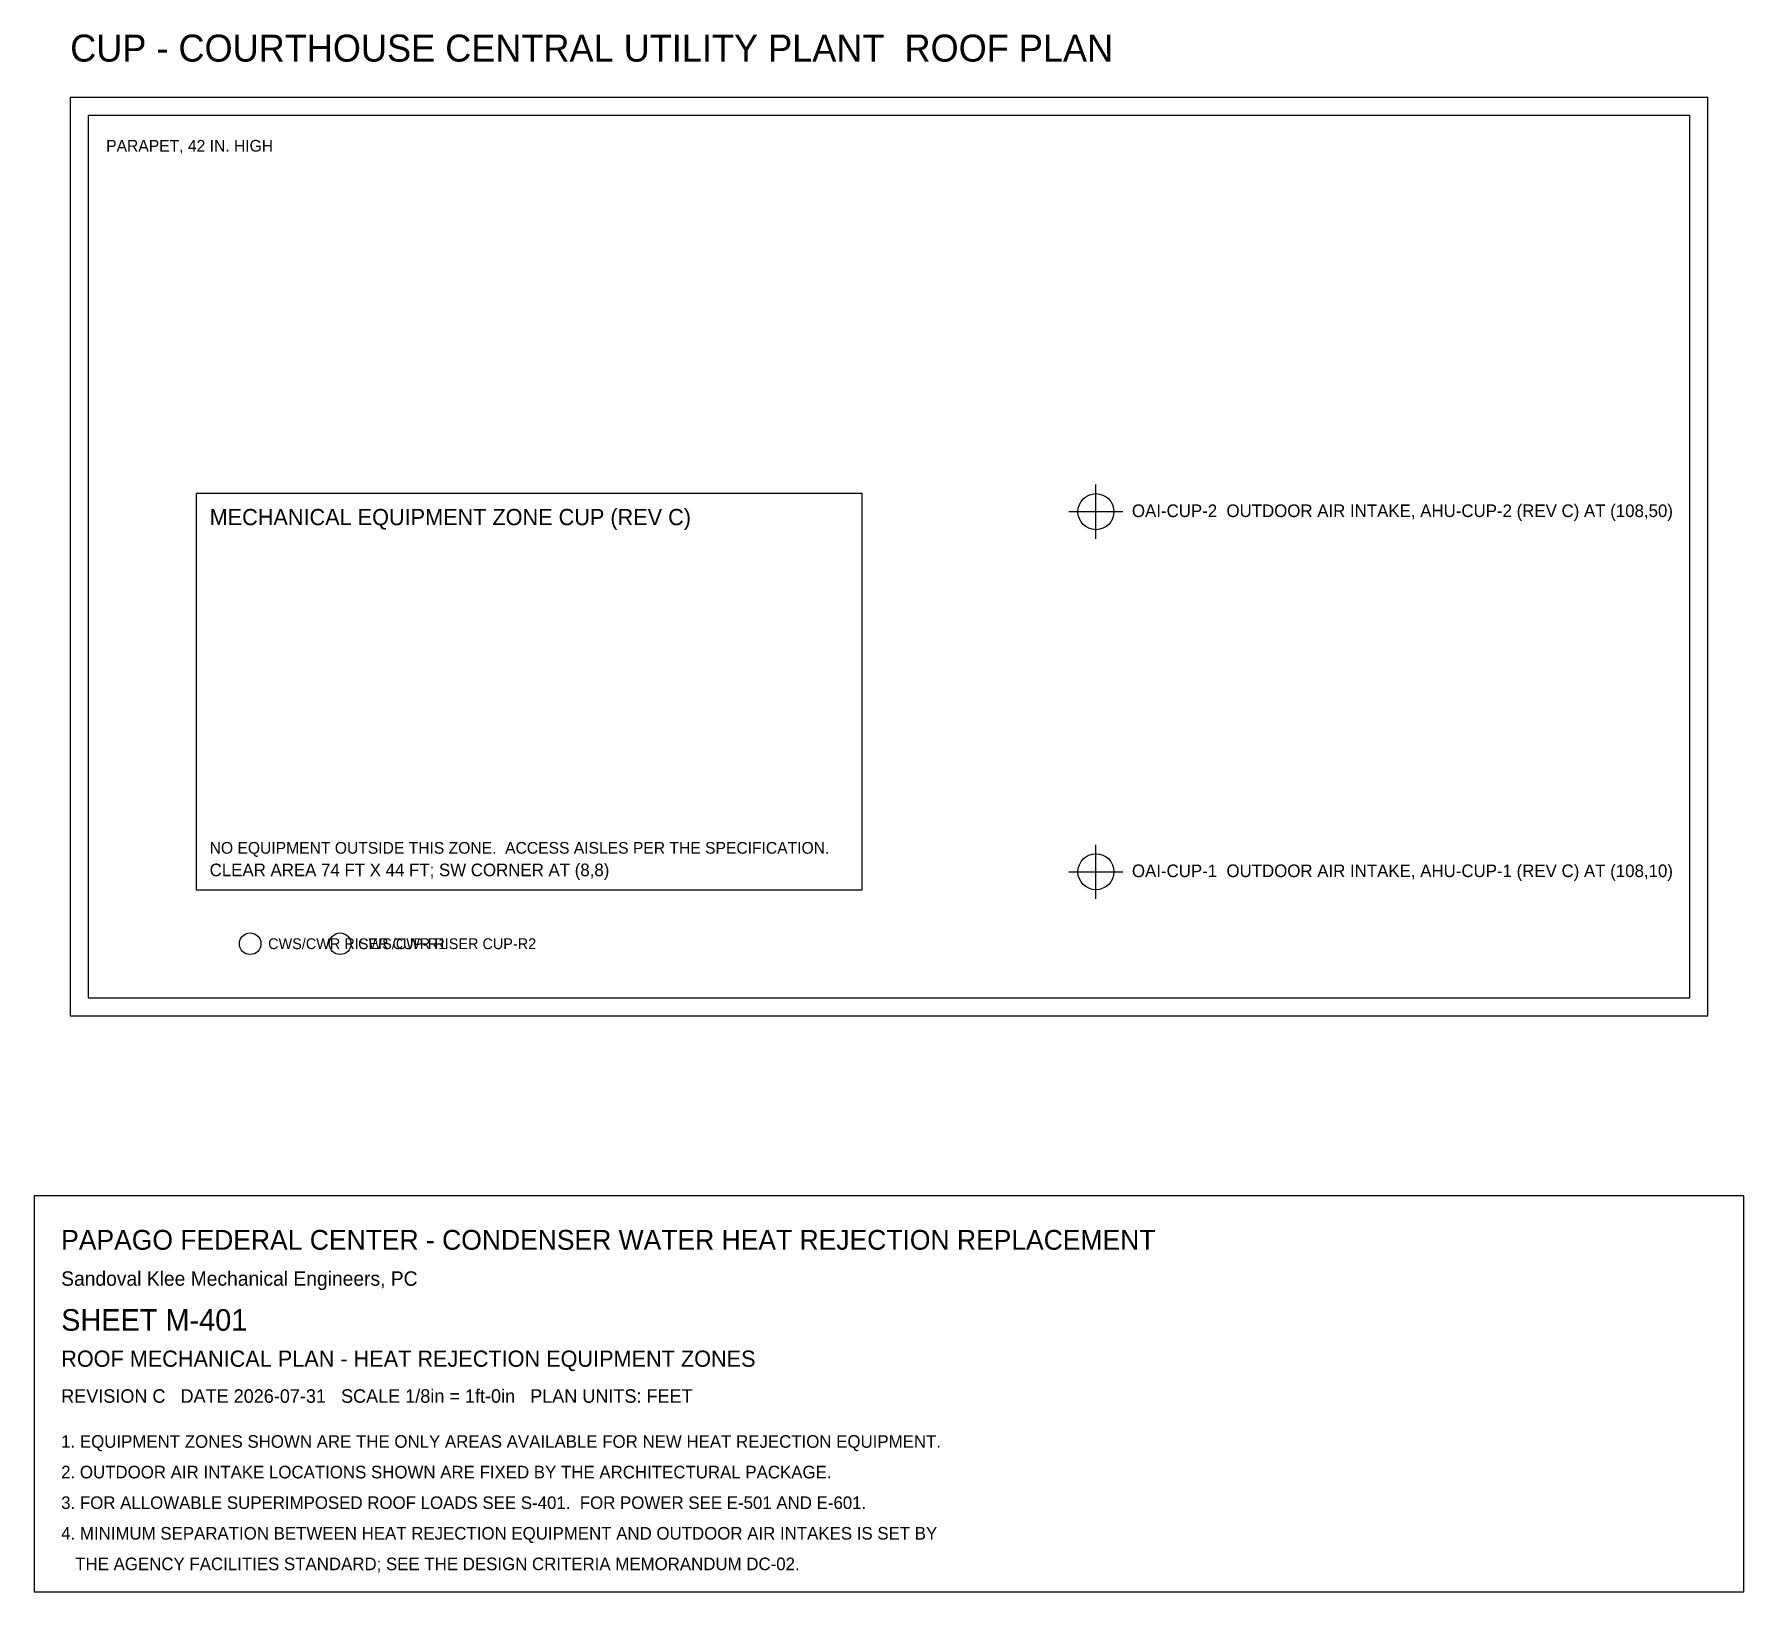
# Model space of a CAD drawing. Header units: feet. Extents: x -10 to 180, y -70 to 507.
# Drawn here: x -10 to 180, y -70 to 103 of the extents above; entities that cross this region are included whole.
import ezdxf

# ---------------------------------------------------------------- set-up
doc = ezdxf.new("R2010")
doc.units = ezdxf.units.FT
for name, color, linetype in [('A-ROOF-OTLN', 8, 'Continuous'), ('A-ROOF-PRPT', 8, 'Continuous'), ('G-ANNO', 7, 'Continuous'), ('G-TBLK', 7, 'Continuous'), ('M-CWTR-RISR', 5, 'Continuous'), ('M-EQPM-INTK', 1, 'Continuous'), ('M-EQPM-ZONE', 3, 'Continuous')]:
    doc.layers.add(name, color=color, linetype=linetype)

msp = doc.modelspace()

# ---------------------------------------------------------------- linework, layer by layer
at = {"layer": 'A-ROOF-OTLN'}
msp.add_lwpolyline([(-6, -6), (176, -6), (176, 96), (-6, 96)], close=True, dxfattribs=at)
at = {"layer": 'A-ROOF-PRPT'}
msp.add_lwpolyline([(-4, -4), (174, -4), (174, 94), (-4, 94)], close=True, dxfattribs=at)
at = {"layer": 'G-TBLK'}
msp.add_lwpolyline([(-10, -70), (180, -70), (180, -26), (-10, -26)], close=True, dxfattribs=at)
at = {"layer": 'M-CWTR-RISR'}
for centre in [(14, 2), (24, 2)]:
    msp.add_circle(centre, 1.2, dxfattribs=at)
at = {"layer": 'M-EQPM-INTK'}
for p, q in [((108, 47), (108, 53)), ((105, 50), (111, 50)), ((108, 7), (108, 13)), ((105, 10), (111, 10))]:
    msp.add_line(p, q, dxfattribs=at)
for centre in [(108, 50), (108, 10)]:
    msp.add_circle(centre, 2, dxfattribs=at)
at = {"layer": 'M-EQPM-ZONE'}
msp.add_lwpolyline([(8, 8), (82, 8), (82, 52), (8, 52)], close=True, dxfattribs=at)

# ---------------------------------------------------------------- texts
at = {"layer": 'G-ANNO'}
for s, height, p in [('CUP - COURTHOUSE CENTRAL UTILITY PLANT  ROOF PLAN', 3, (-6, 100)), ('PARAPET, 42 IN. HIGH', 1.3, (-2, 90))]:
    msp.add_text(s, height=height, dxfattribs=at).set_placement(p)
at = {"layer": 'G-TBLK'}
for s, height, p in [('PAPAGO FEDERAL CENTER - CONDENSER WATER HEAT REJECTION REPLACEMENT', 2.2, (-7, -32)), ('Sandoval Klee Mechanical Engineers, PC', 1.6, (-7, -36)), ('SHEET M-401', 2.4, (-7, -41)), ('ROOF MECHANICAL PLAN - HEAT REJECTION EQUIPMENT ZONES', 1.8, (-7, -45)), ('REVISION C   DATE 2026-07-31   SCALE 1/8in = 1ft-0in   PLAN UNITS: FEET', 1.5, (-7, -49)), ('1. EQUIPMENT ZONES SHOWN ARE THE ONLY AREAS AVAILABLE FOR NEW HEAT REJECTION EQUIPMENT.', 1.4, (-7, -54)), ('2. OUTDOOR AIR INTAKE LOCATIONS SHOWN ARE FIXED BY THE ARCHITECTURAL PACKAGE.', 1.4, (-7, -57.4)), ('3. FOR ALLOWABLE SUPERIMPOSED ROOF LOADS SEE S-401.  FOR POWER SEE E-501 AND E-601.', 1.4, (-7, -60.8)), ('4. MINIMUM SEPARATION BETWEEN HEAT REJECTION EQUIPMENT AND OUTDOOR AIR INTAKES IS SET BY', 1.4, (-7, -64.2)), ('   THE AGENCY FACILITIES STANDARD; SEE THE DESIGN CRITERIA MEMORANDUM DC-02.', 1.4, (-7, -67.6))]:
    msp.add_text(s, height=height, dxfattribs=at).set_placement(p)
at = {"layer": 'M-CWTR-RISR'}
for s, p in [('CWS/CWR RISER CUP-R1', (16, 1.4)), ('CWS/CWR RISER CUP-R2', (26, 1.4))]:
    msp.add_text(s, height=1.2, dxfattribs=at).set_placement(p)
at = {"layer": 'M-EQPM-INTK'}
for s, p in [('OAI-CUP-2  OUTDOOR AIR INTAKE, AHU-CUP-2 (REV C) AT (108,50)', (112, 49.4)), ('OAI-CUP-1  OUTDOOR AIR INTAKE, AHU-CUP-1 (REV C) AT (108,10)', (112, 9.4))]:
    msp.add_text(s, height=1.4, dxfattribs=at).set_placement(p)
at = {"layer": 'M-EQPM-ZONE'}
for s, height, p in [('MECHANICAL EQUIPMENT ZONE CUP (REV C)', 1.8, (9.5, 48.5)), ('NO EQUIPMENT OUTSIDE THIS ZONE.  ACCESS AISLES PER THE SPECIFICATION.', 1.3, (9.5, 12)), ('CLEAR AREA 74 FT X 44 FT; SW CORNER AT (8,8)', 1.4, (9.5, 9.5))]:
    msp.add_text(s, height=height, dxfattribs=at).set_placement(p)

doc.saveas('drawing.dxf')
